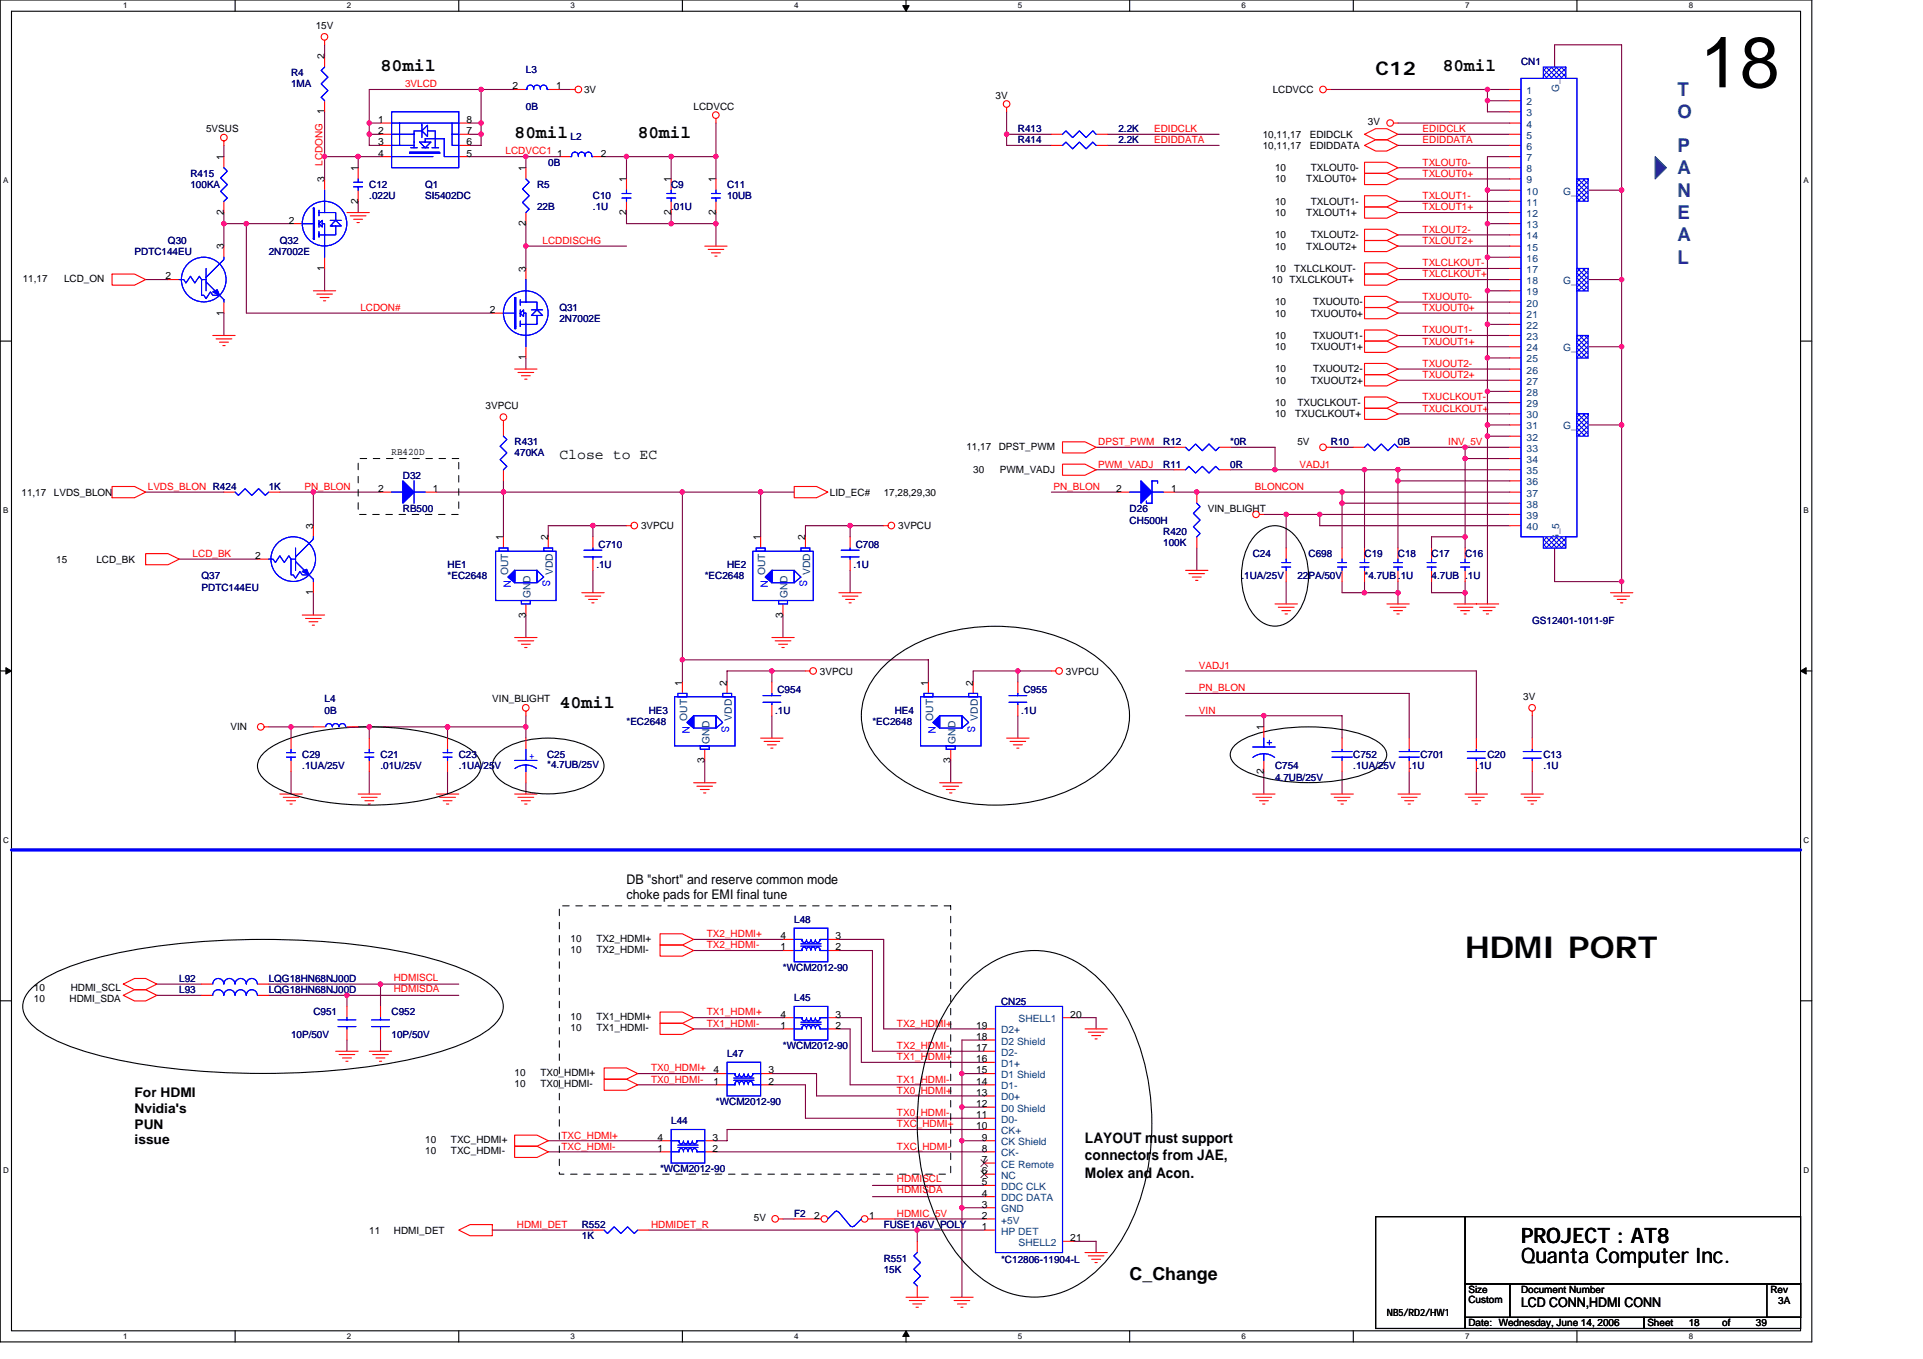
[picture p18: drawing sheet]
<svg xmlns="http://www.w3.org/2000/svg" width="297mm" height="210mm" viewBox="0 0 297 210" stroke-linecap="round" stroke-linejoin="round" font-family="sans-serif">
<defs><g id="words">
<text font-size="11" x="262.6" y="13.5">18</text>
<text font-size="4.7" x="226.3" y="148">HDMI PORT</text>
<g font-size="3.3">
<text x="234.9" y="195.1">Quanta Computer Inc.</text>
<text x="234.9" y="192">PROJECT : AT8</text>
</g>
<text font-size="2.9" x="212.5" y="11.6">C12</text>
<g font-size="2.9" fill="#004080">
<text x="259.1" y="14.8">T</text>
<text x="259.1" y="23.5">P</text>
<text x="259.1" y="18.3">O</text>
<text x="259.1" y="26.9">A</text>
<text x="259.1" y="33.8">E</text>
<text x="259.1" y="30.4">N</text>
<text x="259.1" y="37.3">A</text>
<text x="259.1" y="40.7">L</text>
</g>
<g font-size="2.8">
<text x="58.8" y="10.9">80mil</text>
<text x="222.9" y="10.9">80mil</text>
<text x="79.5" y="21.3">80mil</text>
<text x="98.5" y="21.3">80mil</text>
<text x="86.4" y="109.4">40mil</text>
<text x="174.5" y="197.7">C_Change</text>
</g>
<g font-size="2.2">
<text x="86.4" y="70.9">Close to EC</text>
<text x="167.6" y="176.6">LAYOUT must support</text>
<text x="167.6" y="179.2">connectors from JAE,</text>
<text x="167.6" y="181.9">Molex and Acon.</text>
</g>
<g font-size="2.1">
<text x="96.8" y="136.6">DB &quot;short&quot; and reserve common mode</text>
<text x="96.8" y="138.9">choke pads for EMI final tune</text>
<text x="20.8" y="169.5">For HDMI</text>
<text x="20.8" y="171.9">Nvidia's</text>
<text x="20.8" y="174.3">PUN</text>
<text x="20.8" y="176.8">issue</text>
<text x="234.9" y="201.9">LCD CONN,HDMI CONN</text>
</g>
<g font-size="1.5">
<text x="48.8" y="4.5">15V</text>
<text x="50.1" y="9.2" transform="rotate(-90 50.1 9.2)">2</text>
<text x="50.1" y="17.7" transform="rotate(-90 50.1 17.7)">1</text>
<text x="79.1" y="13.8">2</text>
<text x="85.9" y="13.8">1</text>
<text x="90.2" y="14.4">3V</text>
<text x="107.1" y="17">LCDVCC</text>
<text x="153.8" y="15.2">3V</text>
<text x="196.6" y="14.4">LCDVCC</text>
<text x="31.8" y="20.4">5VSUS</text>
<text x="58.4" y="22.4">3</text>
<text x="58.4" y="20.7">2</text>
<text x="58.4" y="19">1</text>
<text x="72.1" y="19">8</text>
<text x="72.1" y="20.7">7</text>
<text x="72.1" y="22.4">6</text>
<text x="195" y="23">10,11,17</text>
<text x="195" y="21.3">10,11,17</text>
<text x="202.3" y="23">EDIDDATA</text>
<text x="202.3" y="21.3">EDIDCLK</text>
<text x="211.3" y="19.4">3V</text>
<text x="34.6" y="24.7" transform="rotate(-90 34.6 24.7)">1</text>
<text x="50.1" y="28.2" transform="rotate(-90 50.1 28.2)">3</text>
<text x="55.3" y="26.4" transform="rotate(-90 55.3 26.4)">1</text>
<text x="58.4" y="24.2">4</text>
<text x="72.1" y="24.2">5</text>
<text x="81.2" y="26.4" transform="rotate(-90 81.2 26.4)">1</text>
<text x="86" y="24.2">1</text>
<text x="92.8" y="24.2">2</text>
<text x="96.7" y="28.2" transform="rotate(-90 96.7 28.2)">1</text>
<text x="103.6" y="28.2" transform="rotate(-90 103.6 28.2)">1</text>
<text x="110.6" y="28.2" transform="rotate(-90 110.6 28.2)">1</text>
<text x="197" y="28.2">10</text>
<text x="197" y="26.5">10</text>
<text x="201.8" y="28.2">TXLOUT0+</text>
<text x="202.5" y="26.5">TXLOUT0-</text>
<text x="34.6" y="33.2" transform="rotate(-90 34.6 33.2)">2</text>
<text x="44.6" y="34.5">2</text>
<text x="55.3" y="31.5" transform="rotate(-90 55.3 31.5)">2</text>
<text x="81.2" y="34.9" transform="rotate(-90 81.2 34.9)">2</text>
<text x="96.7" y="33.2" transform="rotate(-90 96.7 33.2)">2</text>
<text x="103.6" y="33.2" transform="rotate(-90 103.6 33.2)">2</text>
<text x="110.6" y="33.2" transform="rotate(-90 110.6 33.2)">2</text>
<text x="197" y="33.4">10</text>
<text x="197" y="31.6">10</text>
<text x="201.8" y="33.4">TXLOUT1+</text>
<text x="202.5" y="31.6">TXLOUT1-</text>
<text x="34.6" y="38.5" transform="rotate(-90 34.6 38.5)">3</text>
<text x="50.1" y="41.8" transform="rotate(-90 50.1 41.8)">1</text>
<text x="81.2" y="42" transform="rotate(-90 81.2 42)">3</text>
<text x="197" y="38.5">10</text>
<text x="197" y="36.8">10</text>
<text x="197" y="42">10</text>
<text x="199.9" y="42">TXLCLKOUT-</text>
<text x="201.8" y="38.5">TXLOUT2+</text>
<text x="202.5" y="36.8">TXLOUT2-</text>
<text x="3.5" y="43.5">11,17</text>
<text x="9.9" y="43.5">LCD_ON</text>
<text x="25.6" y="43.2">2</text>
<text x="196.4" y="43.7">10 TXLCLKOUT+</text>
<text x="197" y="47.2">10</text>
<text x="202.8" y="47.2">TXUOUT0-</text>
<text x="34.6" y="48.7" transform="rotate(-90 34.6 48.7)">1</text>
<text x="75.7" y="48.3">2</text>
<text x="197" y="48.9">10</text>
<text x="197" y="52.4">10</text>
<text x="202.5" y="48.9">TXUOUT0+</text>
<text x="202.8" y="52.4">TXUOUT1-</text>
<text x="81.2" y="55.6" transform="rotate(-90 81.2 55.6)">1</text>
<text x="197" y="54.1">10</text>
<text x="197" y="59.3">10</text>
<text x="197" y="57.5">10</text>
<text x="202.5" y="54.1">TXUOUT1+</text>
<text x="202.5" y="59.3">TXUOUT2+</text>
<text x="202.8" y="57.5">TXUOUT2-</text>
<text x="75" y="63.2">3VPCU</text>
<text x="197" y="64.5">10</text>
<text x="197" y="62.7">10</text>
<text x="200.1" y="64.5">TXUCLKOUT+</text>
<text x="200.4" y="62.7">TXUCLKOUT-</text>
<text x="60.5" y="70.3">RB420D</text>
<text x="149.3" y="69.4">11,17</text>
<text x="154.3" y="69.4">DPST_PWM</text>
<text x="200.4" y="68.8">5V</text>
<text x="3.3" y="76.5">11,17</text>
<text x="8.3" y="76.5">LVDS_BLON</text>
<text x="58.4" y="76">2</text>
<text x="66.9" y="76">1</text>
<text x="128.2" y="76.5">LID_EC#</text>
<text x="136.5" y="76.5">17,28,29,30</text>
<text x="150.3" y="73.1">30</text>
<text x="154.4" y="73.1">PWM_VADJ</text>
<text x="172.4" y="76">2</text>
<text x="180.9" y="76">1</text>
<text x="48.4" y="81.7" transform="rotate(-90 48.4 81.7)">3</text>
<text x="77.7" y="83.4" transform="rotate(-90 77.7 83.4)">1</text>
<text x="84.7" y="83.4" transform="rotate(-90 84.7 83.4)">2</text>
<text x="99" y="81.7">3VPCU</text>
<text x="117.5" y="83.4" transform="rotate(-90 117.5 83.4)">1</text>
<text x="124.4" y="83.4" transform="rotate(-90 124.4 83.4)">2</text>
<text x="138.7" y="81.7">3VPCU</text>
<text x="186.6" y="79.1">VIN_BLIGHT</text>
<text x="8.7" y="86.9">15</text>
<text x="14.9" y="86.9">LCD_BK</text>
<text x="39.4" y="86.3">2</text>
<text x="48.4" y="91.9" transform="rotate(-90 48.4 91.9)">1</text>
<text x="81.2" y="95.4" transform="rotate(-90 81.2 95.4)">3</text>
<text x="120.9" y="95.4" transform="rotate(-90 120.9 95.4)">3</text>
<text x="105.4" y="105.9" transform="rotate(-90 105.4 105.9)">1</text>
<text x="112.3" y="105.9" transform="rotate(-90 112.3 105.9)">2</text>
<text x="126.7" y="104.2">3VPCU</text>
<text x="143.4" y="105.9" transform="rotate(-90 143.4 105.9)">1</text>
<text x="150.3" y="105.9" transform="rotate(-90 150.3 105.9)">2</text>
<text x="164.7" y="104.2">3VPCU</text>
<text x="35.6" y="112.8">VIN</text>
<text x="76" y="108.5">VIN_BLIGHT</text>
<text x="195.2" y="112.8" transform="rotate(-90 195.2 112.8)">1</text>
<text x="235.3" y="108.1">3V</text>
<text x="108.8" y="117.8" transform="rotate(-90 108.8 117.8)">3</text>
<text x="146.8" y="117.8" transform="rotate(-90 146.8 117.8)">3</text>
<text x="195.2" y="119.5" transform="rotate(-90 195.2 119.5)">2</text>
<text x="88.1" y="145.5">10</text>
<text x="88.1" y="147.2">10</text>
<text x="92.1" y="145.5">TX2_HDMI+</text>
<text x="92.1" y="147.2">TX2_HDMI-</text>
<text x="120.6" y="146.8">1</text>
<text x="120.6" y="145.1">4</text>
<text x="129.1" y="145.1">3</text>
<text x="129.1" y="146.8">2</text>
<text x="5.2" y="153.1">10</text>
<text x="5.2" y="154.8">10</text>
<text x="10.7" y="154.8">HDMI_SDA</text>
<text x="10.9" y="153.1">HDMI_SCL</text>
<text x="88.1" y="157.5">10</text>
<text x="88.1" y="159.3">10</text>
<text x="92.1" y="157.5">TX1_HDMI+</text>
<text x="92.1" y="159.3">TX1_HDMI-</text>
<text x="120.6" y="158.9">1</text>
<text x="120.6" y="157.2">4</text>
<text x="129.1" y="157.2">3</text>
<text x="129.1" y="158.9">2</text>
<text x="150.8" y="158.9">19</text>
<text x="150.8" y="160.6">18</text>
<text x="165.3" y="157.2">20</text>
<text x="79.5" y="166.2">10</text>
<text x="79.5" y="167.9">10</text>
<text x="83.5" y="166.2">TX0_HDMI+</text>
<text x="83.5" y="167.9">TX0_HDMI-</text>
<text x="110.2" y="167.5">1</text>
<text x="110.2" y="165.8">4</text>
<text x="118.7" y="165.8">3</text>
<text x="118.7" y="167.5">2</text>
<text x="150.8" y="162.3">17</text>
<text x="150.8" y="165.8">15</text>
<text x="150.8" y="164.1">16</text>
<text x="150.8" y="167.5">14</text>
<text x="150.8" y="169.2">13</text>
<text x="150.8" y="172.7">11</text>
<text x="150.8" y="171">12</text>
<text x="65.7" y="176.6">10</text>
<text x="65.7" y="178.3">10</text>
<text x="69.7" y="176.6">TXC_HDMI+</text>
<text x="69.7" y="178.3">TXC_HDMI-</text>
<text x="101.6" y="177.9">1</text>
<text x="101.6" y="176.2">4</text>
<text x="110.1" y="176.2">3</text>
<text x="110.1" y="177.9">2</text>
<text x="150.8" y="174.4">10</text>
<text x="151.7" y="176.2">9</text>
<text x="151.7" y="179.6">7</text>
<text x="151.7" y="177.9">8</text>
<text x="151.7" y="183.1">5</text>
<text x="151.7" y="181.3">6</text>
<text x="151.7" y="184.8">4</text>
<text x="57" y="190.5">11</text>
<text x="60.9" y="190.5">HDMI_DET</text>
<text x="116.5" y="188.6">5V</text>
<text x="125.8" y="188.3">2</text>
<text x="134.3" y="188.3">1</text>
<text x="151.7" y="186.5">3</text>
<text x="151.7" y="190">1</text>
<text x="151.7" y="188.3">2</text>
<text x="165.3" y="191.7">21</text>
<text x="214.2" y="203.2">NB5/RD2/HW1</text>
<text x="226.8" y="199.7">Size</text>
<text x="226.8" y="201.3">Custom</text>
<text x="234.9" y="199.7">Document Number</text>
<text x="273.5" y="199.7">Rev</text>
<text x="274.7" y="201.4">3A</text>
<text x="226.8" y="204.9">Date: Wednesday, June 14, 2006</text>
<text x="254.5" y="204.9">Sheet</text>
<text x="260.9" y="204.9">18</text>
<text x="266" y="204.9">of</text>
<text x="271.2" y="204.9">39</text>
</g>
<g font-size="1.5" fill="#000080">
<text x="45" y="11.8">R4</text>
<text x="81.2" y="11.3">L3</text>
<text x="234.9" y="10">CN1</text>
<text x="45" y="13.5">1MA</text>
<text x="81.2" y="17">0B</text>
<text x="88.1" y="21.6">L2</text>
<text x="157.2" y="22.1">R414</text>
<text x="157.2" y="20.4">R413</text>
<text x="172.8" y="22.1">2.2K</text>
<text x="172.8" y="20.4">2.2K</text>
<text x="29.4" y="27.3">R415</text>
<text x="29.4" y="29">100KA</text>
<text x="57" y="29">C12</text>
<text x="65.7" y="29">Q1</text>
<text x="82.9" y="29">R5</text>
<text x="84.7" y="25.6">0B</text>
<text x="103.7" y="29">C9</text>
<text x="112.3" y="29">C11</text>
<text x="57" y="30.8">.022U</text>
<text x="65.7" y="30.8">SI5402DC</text>
<text x="82.9" y="32.5">22B</text>
<text x="91.6" y="30.8">C10</text>
<text x="91.6" y="32.5">.1U</text>
<text x="103.7" y="32.5">.01U</text>
<text x="112.3" y="30.8">10UB</text>
<text x="20.8" y="39.4">PDTC144EU</text>
<text x="25.9" y="37.7">Q30</text>
<text x="41.5" y="39.4">2N7002E</text>
<text x="43.2" y="37.7">Q32</text>
<text x="86.4" y="48">Q31</text>
<text x="86.4" y="49.8">2N7002E</text>
<text x="79.5" y="68.8">R431</text>
<text x="79.5" y="70.5">470KA</text>
<text x="179.7" y="68.8">R12</text>
<text x="190" y="68.8">*0R</text>
<text x="205.6" y="68.8">R10</text>
<text x="215.9" y="68.8">0B</text>
<text x="41.5" y="75.7">1K</text>
<text x="62.2" y="74">D32</text>
<text x="179.7" y="72.2">R11</text>
<text x="190" y="72.2">0R</text>
<text x="62.2" y="79.1">RB500</text>
<text x="174.5" y="79.1">D26</text>
<text x="174.5" y="80.9">CH500H</text>
<text x="179.7" y="82.6">R420</text>
<text x="31.1" y="89.5">Q37</text>
<text x="69.1" y="87.8">HE1</text>
<text x="69.1" y="89.5">*EC2648</text>
<text x="92.1" y="87.8">.1U</text>
<text x="92.5" y="84.7">C710</text>
<text x="108.9" y="89.5">*EC2648</text>
<text x="112.3" y="87.8">HE2</text>
<text x="131.8" y="87.8">.1U</text>
<text x="132.2" y="84.7">C708</text>
<text x="179.7" y="84.3">100K</text>
<text x="191.8" y="89.5">.1UA/25V</text>
<text x="193.5" y="86">C24</text>
<text x="200.4" y="89.5">22PA/50V</text>
<text x="202.1" y="86">C698</text>
<text x="210.8" y="86">C19</text>
<text x="210.8" y="89.5">*4.7UB .1U</text>
<text x="215.9" y="86">C18</text>
<text x="221.1" y="86">C17</text>
<text x="221.1" y="89.5">4.7UB .1U</text>
<text x="226.3" y="86">C16</text>
<text x="31.1" y="91.2">PDTC144EU</text>
<text x="236.7" y="96.4">GS12401-1011-9F</text>
<text x="120.1" y="107.1">C954</text>
<text x="158.1" y="107.1">C955</text>
<text x="50.1" y="108.5">L4</text>
<text x="50.1" y="110.2">0B</text>
<text x="96.8" y="112">*EC2648</text>
<text x="100.2" y="110.2">HE3</text>
<text x="119.7" y="110.2">.1U</text>
<text x="134.8" y="112">*EC2648</text>
<text x="138.2" y="110.2">HE4</text>
<text x="157.7" y="110.2">.1U</text>
<text x="46.7" y="117.1">C29</text>
<text x="46.7" y="118.9">.1UA/25V</text>
<text x="58.8" y="117.1">C21</text>
<text x="58.8" y="118.9">.01U/25V</text>
<text x="70.9" y="117.1">C23</text>
<text x="70.9" y="118.9">.1UA/25V</text>
<text x="84.5" y="117.1">C25</text>
<text x="84.5" y="118.7">*4.7UB/25V</text>
<text x="197" y="118.9">C754</text>
<text x="209" y="117.1">C752</text>
<text x="209" y="118.9">.1UA/25V</text>
<text x="217.7" y="118.9">.1U</text>
<text x="219.4" y="117.1">C701</text>
<text x="228" y="118.9">.1U</text>
<text x="229.8" y="117.1">C20</text>
<text x="238.4" y="117.1">C13</text>
<text x="238.4" y="118.9">.1U</text>
<text x="197" y="120.6">4.7UB/25V</text>
<text x="122.7" y="142.5">L48</text>
<text x="120.9" y="149.9">*WCM2012-90</text>
<text x="27.7" y="151.7">L92</text>
<text x="27.7" y="153.4">L93</text>
<text x="41.5" y="151.7">LQG18HN68NJ00D</text>
<text x="41.5" y="153.4">LQG18HN68NJ00D</text>
<text x="122.7" y="154.6">L45</text>
<text x="154.6" y="155.3">CN25</text>
<text x="45" y="160.3">10P/50V</text>
<text x="48.4" y="156.8">C951</text>
<text x="60.5" y="156.8">C952</text>
<text x="60.5" y="160.3">10P/50V</text>
<text x="112.3" y="163.2">L47</text>
<text x="120.9" y="162">*WCM2012-90</text>
<text x="103.7" y="173.6">L44</text>
<text x="110.6" y="170.7">*WCM2012-90</text>
<text x="102" y="181">*WCM2012-90</text>
<text x="89.9" y="189.7">R552</text>
<text x="89.9" y="191.4">1K</text>
<text x="122.7" y="187.9">F2</text>
<text x="136.5" y="189.7">FUSE1A6V_POLY</text>
<text x="136.5" y="194.9">R551</text>
<text x="136.5" y="196.6">15K</text>
<text x="154.6" y="195">*C12806-11904-L</text>
</g>
<g font-size="1.5" fill="#f00">
<text x="62.6" y="13.5">3VLCD</text>
<text x="78.1" y="23.9">LCDVCC1</text>
<text x="178.3" y="20.4">EDIDCLK</text>
<text x="178.3" y="22.1">EDIDDATA</text>
<text x="219.7" y="22.1">EDIDDATA</text>
<text x="219.7" y="20.4">EDIDCLK</text>
<text x="49.8" y="25.6" transform="rotate(-90 49.8 25.6)">LCDONG</text>
<text x="219.7" y="27.3">TXLOUT0+</text>
<text x="219.7" y="25.6">TXLOUT0-</text>
<text x="219.7" y="32.5">TXLOUT1+</text>
<text x="219.7" y="35.9">TXLOUT2-</text>
<text x="219.7" y="30.8">TXLOUT1-</text>
<text x="83.8" y="37.7">LCDDISCHG</text>
<text x="219.7" y="41.1">TXLCLKOUT-</text>
<text x="219.7" y="37.7">TXLOUT2+</text>
<text x="219.7" y="46.3">TXUOUT0-</text>
<text x="219.7" y="42.8">TXLCLKOUT+</text>
<text x="55.7" y="48">LCDON#</text>
<text x="219.7" y="48">TXUOUT0+</text>
<text x="219.7" y="51.5">TXUOUT1-</text>
<text x="219.7" y="53.2">TXUOUT1+</text>
<text x="219.7" y="58.4">TXUOUT2+</text>
<text x="219.7" y="56.7">TXUOUT2-</text>
<text x="219.7" y="63.6">TXUCLKOUT+</text>
<text x="219.7" y="61.8">TXUCLKOUT-</text>
<text x="169.6" y="68.7">DPST_PWM</text>
<text x="223.7" y="68.7">INV_5V</text>
<text x="22.8" y="75.7">LVDS_BLON R424</text>
<text x="47" y="75.7">PN_BLON</text>
<text x="162.7" y="75.7">PN_BLON</text>
<text x="169.6" y="72.2">PWM_VADJ</text>
<text x="193.8" y="75.7">BLONCON</text>
<text x="200.7" y="72.2">VADJ1</text>
<text x="29.8" y="86">LCD_BK</text>
<text x="185.2" y="103.3">VADJ1</text>
<text x="185.2" y="106.8">PN_BLON</text>
<text x="185.2" y="110.2">VIN</text>
<text x="109.2" y="146.5">TX2_HDMI-</text>
<text x="109.2" y="144.8">TX2_HDMI+</text>
<text x="60.8" y="151.5">HDMISCL</text>
<text x="60.8" y="153.2">HDMISDA</text>
<text x="109.2" y="158.6">TX1_HDMI-</text>
<text x="109.2" y="156.8">TX1_HDMI+</text>
<text x="138.6" y="158.6">TX2_HDMI+</text>
<text x="100.6" y="167.2">TX0_HDMI-</text>
<text x="100.6" y="165.5">TX0_HDMI+</text>
<text x="138.6" y="167.2">TX1_HDMI-</text>
<text x="138.6" y="162">TX2_HDMI-</text>
<text x="138.6" y="163.7">TX1_HDMI+</text>
<text x="138.6" y="168.9">TX0_HDMI+</text>
<text x="138.6" y="172.4">TX0_HDMI-</text>
<text x="86.7" y="175.9">TXC_HDMI+</text>
<text x="86.7" y="177.6">TXC_HDMI-</text>
<text x="138.6" y="174.1">TXC_HDMI+</text>
<text x="138.6" y="177.6">TXC_HDMI-</text>
<text x="138.6" y="184.3">HDMISDA</text>
<text x="138.6" y="182.6">HDMISCL</text>
<text x="79.8" y="189.7">HDMI_DET</text>
<text x="100.6" y="189.7">HDMIDET_R</text>
<text x="138.6" y="187.9">HDMIC_5V</text>
</g>
<g font-size="1.5" fill="#004080">
<text x="235.8" y="14.5">1</text>
<text x="235.8" y="18">3</text>
<text x="235.8" y="16.3">2</text>
<text x="240.9" y="14.2" transform="rotate(-90 240.9 14.2)">G_0</text>
<text x="235.8" y="21.4">5</text>
<text x="235.8" y="19.7">4</text>
<text x="235.8" y="23.2">6</text>
<text x="235.8" y="24.9">7</text>
<text x="235.8" y="28.3">9</text>
<text x="235.8" y="26.6">8</text>
<text x="235.8" y="31.8">11</text>
<text x="235.8" y="35.2">13</text>
<text x="235.8" y="30.1">10</text>
<text x="235.8" y="33.5">12</text>
<text x="241.4" y="30.1">G_1</text>
<text x="235.8" y="38.7">15</text>
<text x="235.8" y="37">14</text>
<text x="235.8" y="40.4">16</text>
<text x="235.8" y="42.2">17</text>
<text x="235.8" y="45.6">19</text>
<text x="235.8" y="43.9">18</text>
<text x="235.8" y="47.3">20</text>
<text x="241.4" y="43.9">G_2</text>
<text x="235.8" y="49.1">21</text>
<text x="235.8" y="52.5">23</text>
<text x="235.8" y="50.8">22</text>
<text x="235.8" y="56">25</text>
<text x="235.8" y="59.4">27</text>
<text x="235.8" y="54.3">24</text>
<text x="235.8" y="57.7">26</text>
<text x="241.4" y="54.3">G_3</text>
<text x="235.8" y="62.9">29</text>
<text x="235.8" y="61.2">28</text>
<text x="235.8" y="64.6">30</text>
<text x="235.8" y="66.3">31</text>
<text x="235.8" y="68.1">32</text>
<text x="235.8" y="69.8">33</text>
<text x="235.8" y="71.5">34</text>
<text x="241.4" y="66.3">G_4</text>
<text x="235.8" y="73.3">35</text>
<text x="235.8" y="75">36</text>
<text x="235.8" y="76.7">37</text>
<text x="235.8" y="78.4">38</text>
<text x="235.8" y="80.2">39</text>
<text x="235.8" y="81.9">40</text>
<text x="240.9" y="83.8" transform="rotate(-90 240.9 83.8)">G_5</text>
<text x="78.5" y="88.9" transform="rotate(-90 78.5 88.9)">OUT</text>
<text x="85.4" y="88.9" transform="rotate(-90 85.4 88.9)">VDD</text>
<text x="118.2" y="88.9" transform="rotate(-90 118.2 88.9)">OUT</text>
<text x="125.1" y="88.9" transform="rotate(-90 125.1 88.9)">VDD</text>
<text x="82" y="92.4" transform="rotate(-90 82 92.4)">GND</text>
<text x="121.7" y="92.4" transform="rotate(-90 121.7 92.4)">GND</text>
<text x="106.1" y="111.3" transform="rotate(-90 106.1 111.3)">OUT</text>
<text x="113" y="111.3" transform="rotate(-90 113 111.3)">VDD</text>
<text x="144.1" y="111.3" transform="rotate(-90 144.1 111.3)">OUT</text>
<text x="151" y="111.3" transform="rotate(-90 151 111.3)">VDD</text>
<text x="109.6" y="114.9" transform="rotate(-90 109.6 114.9)">GND</text>
<text x="147.6" y="114.9" transform="rotate(-90 147.6 114.9)">GND</text>
<text x="154.6" y="159.6">D2+</text>
<text x="154.6" y="161.3">D2 Shield</text>
<text x="157.3" y="157.9">SHELL1</text>
<text x="154.6" y="163.1">D2-</text>
<text x="154.6" y="166.5">D1 Shield</text>
<text x="154.6" y="164.8">D1+</text>
<text x="154.6" y="170">D0+</text>
<text x="154.6" y="173.4">D0-</text>
<text x="154.6" y="168.3">D1-</text>
<text x="154.6" y="171.7">D0 Shield</text>
<text x="154.6" y="176.9">CK Shield</text>
<text x="154.6" y="175.2">CK+</text>
<text x="154.6" y="178.6">CK-</text>
<text x="154.6" y="180.3">CE Remote</text>
<text x="154.6" y="183.8">DDC CLK</text>
<text x="154.6" y="182.1">NC</text>
<text x="154.6" y="185.5">DDC DATA</text>
<text x="154.6" y="187.2">GND</text>
<text x="154.6" y="190.7">HP DET</text>
<text x="154.6" y="189">+5V</text>
<text x="157.3" y="192.4">SHELL2</text>
</g>
<g font-size="1.5" fill="#00f">
<text x="77.8" y="89.6" transform="rotate(90 77.8 89.6)">N</text>
<text x="83.8" y="89.6" transform="rotate(90 83.8 89.6)">S</text>
<text x="117.5" y="89.6" transform="rotate(90 117.5 89.6)">N</text>
<text x="123.6" y="89.6" transform="rotate(90 123.6 89.6)">S</text>
<text x="105.4" y="112.1" transform="rotate(90 105.4 112.1)">N</text>
<text x="111.5" y="112.1" transform="rotate(90 111.5 112.1)">S</text>
<text x="143.4" y="112.1" transform="rotate(90 143.4 112.1)">N</text>
<text x="149.5" y="112.1" transform="rotate(90 149.5 112.1)">S</text>
<text x="81.7" y="117.3">+</text>
</g>
<g font-size="1.2">
<text x="19" y="1.3">1</text>
<text x="53.6" y="1.3">2</text>
<text x="88.1" y="1.3">3</text>
<text x="122.7" y="1.3">4</text>
<text x="157.2" y="1.3">5</text>
<text x="191.8" y="1.3">6</text>
<text x="226.3" y="1.3">7</text>
<text x="260.9" y="1.3">8</text>
<text x=".5" y="28.3">A</text>
<text x="278.6" y="28.3">A</text>
<text x=".5" y="79.2">B</text>
<text x="278.6" y="79.2">B</text>
<text x=".5" y="130.2">C</text>
<text x="278.6" y="130.2">C</text>
<text x=".5" y="181.1">D</text>
<text x="278.6" y="181.1">D</text>
<text x="19" y="206.8">1</text>
<text x="53.6" y="206.8">2</text>
<text x="88.1" y="206.8">3</text>
<text x="122.7" y="206.8">4</text>
<text x="157.2" y="206.8">5</text>
<text x="191.8" y="206.8">6</text>
<text x="226.3" y="206.8">7</text>
<text x="260.9" y="206.8">8</text>
</g>
</g></defs>
<path d="M0 0h279.9v207.3h-279.9zM1.8 1.7h276.3v203.8h-276.3z" fill="none" stroke="#000" stroke-width=".17"/>
<g fill="#fff">
<path d="M19 .2h.7v1.4h-.7z"/>
<path d="M19 205.7h.7v1.4h-.7z"/>
</g>
<path d="M36.3 0v1.7M36.3 205.5v1.8" fill="none" stroke="#000" stroke-width=".17"/>
<g fill="#fff">
<path d="M53.6 .2h.6v1.4h-.6z"/>
<path d="M53.6 205.7h.6v1.4h-.6z"/>
</g>
<path d="M70.9 0v1.7M70.9 205.5v1.8" fill="none" stroke="#000" stroke-width=".17"/>
<g fill="#fff">
<path d="M88.1 .2h.7v1.4h-.7z"/>
<path d="M88.1 205.7h.7v1.4h-.7z"/>
</g>
<path d="M105.4 0v1.7M105.4 205.5v1.8" fill="none" stroke="#000" stroke-width=".17"/>
<g fill="#fff">
<path d="M122.7 .2h.6v1.4h-.6z"/>
<path d="M122.7 205.7h.6v1.4h-.6z"/>
</g>
<path d="M140 0v1.7M140 205.5v1.8" fill="none" stroke="#000" stroke-width=".17"/>
<path d="M139.4 .9h1l-.4 .8zM140 205.5l.4 .9h-1z" fill="#000" stroke="#000" stroke-width=".15"/>
<g fill="#fff">
<path d="M157.2 .2h.7v1.4h-.7z"/>
<path d="M157.2 205.7h.7v1.4h-.7z"/>
</g>
<path d="M174.5 0v1.7M174.5 205.5v1.8" fill="none" stroke="#000" stroke-width=".17"/>
<g fill="#fff">
<path d="M191.8 .2h.6v1.4h-.6z"/>
<path d="M191.8 205.7h.6v1.4h-.6z"/>
</g>
<path d="M209 0v1.7M209 205.5v1.8" fill="none" stroke="#000" stroke-width=".17"/>
<g fill="#fff">
<path d="M226.3 .2h.7v1.4h-.7z"/>
<path d="M226.3 205.7h.7v1.4h-.7z"/>
</g>
<path d="M243.6 0v1.7M243.6 205.5v1.8" fill="none" stroke="#000" stroke-width=".17"/>
<g fill="#fff">
<path d="M260.9 .2h.6v1.4h-.6z"/>
<path d="M260.9 205.7h.6v1.4h-.6z"/>
<path d="M.5 27.2h.8v1.4h-.8z"/>
<path d="M278.6 27.2h.8v1.4h-.8z"/>
<path d="M.5 78.1h.8v1.4h-.8z"/>
<path d="M278.6 78.1h.8v1.4h-.8z"/>
</g>
<path d="M0 52.7h1.8M278.1 52.7h1.8" fill="none" stroke="#000" stroke-width=".17"/>
<g fill="#fff">
<path d="M.5 129.1h.8v1.4h-.8z"/>
<path d="M278.6 129.1h.8v1.4h-.8z"/>
</g>
<path d="M0 103.6h1.8M278.1 103.6h1.8" fill="none" stroke="#000" stroke-width=".17"/>
<path d="M.9 103.1l.9 .5-.9 .5zM278.1 103.6l.9-.5v1z" fill="#000" stroke="#000" stroke-width=".15"/>
<g fill="#fff">
<path d="M.5 180h.8v1.4h-.8z"/>
<path d="M278.6 180h.8v1.4h-.8z"/>
</g>
<g fill="none" stroke="#000" stroke-width=".17">
<path d="M194.1 82.4a3.9 3.9 0 0 1 6.2 .7 10.5 10.5 0 0 1 0 11.7 4 4 0 0 1-6.8 0 10.5 10.5 0 0 1 0-11.7zM40.8 116.3a15.1 15.1 0 0 1 7-3.1 44 44 0 0 1 21.4 .8 9.8 9.8 0 0 1 4.6 2.9 2.48 2.48 0 0 1-.5 3.4 15.2 15.2 0 0 1-7 3.1 43.7 43.7 0 0 1-21.5-.8 9.8 9.8 0 0 1-4.6-2.9 2.48 2.48 0 0 1 .6-3.4zM76.8 116.5a11.2 11.2 0 0 1 7.9-2.5 11.3 11.3 0 0 1 7.8 2.5 2.45 2.45 0 0 1 0 3.6 11.2 11.2 0 0 1-7.8 2.5 11.2 11.2 0 0 1-7.9-2.5 2.45 2.45 0 0 1 0-3.6zM136.2 103.2a22.4 22.4 0 0 1 13.6-6.2 28.3 28.3 0 0 1 17.9 3.3 13 13 0 0 1 6.7 8.9 10.8 10.8 0 0 1-4.2 9.7 25.3 25.3 0 0 1-16.4 5.5 25.3 25.3 0 0 1-16.5-5.5 10.6 10.6 0 0 1-3.9-11 11.6 11.6 0 0 1 2.8-4.7zM191 114.9a13.8 13.8 0 0 1 6.4-2.3 28.1 28.1 0 0 1 14.3 1.3 4.4 4.4 0 0 1 2.4 2.1 1.97 1.97 0 0 1-.8 2.2 13.8 13.8 0 0 1-6.5 2.3 27.9 27.9 0 0 1-14.3-1.3 4.4 4.4 0 0 1-2.4-2.1 1.97 1.97 0 0 1 .9-2.2zM0 154.6h1.8M4.6 153a18.3 18.3 0 0 1 7.8-4.3 92.5 92.5 0 0 1 25.2-3.6 107.7 107.7 0 0 1 29.3 3 25 25 0 0 1 8.9 4.1 4.1 4.1 0 0 1 1.8 4.1 6.3 6.3 0 0 1-2.8 3.2 33 33 0 0 1-10 3.8 119.5 119.5 0 0 1-41.2 1.3 51.1 51.1 0 0 1-15.9-4.4 9.2 9.2 0 0 1-3.7-3.1 3.3 3.3 0 0 1 .6-4.1zM149.8 151.2a13.7 13.7 0 0 1 13.1-4 17.7 17.7 0 0 1 10.2 8.2 36.5 36.5 0 0 1 3.8 27 27.9 27.9 0 0 1-7.1 13.5 13.7 13.7 0 0 1-13.1 4.1 17.7 17.7 0 0 1-10.2-8.3 36.6 36.6 0 0 1-3.8-27 27.8 27.8 0 0 1 7.1-13.5zM278.1 154.6h1.8M212.5 187.9h13.8v17.3h-13.8zM226.3 198.3h6.9v5.2h-6.9zM226.3 187.9h51.8v10.4h-51.8z"/>
<path d="M233.2 198.3h44.9v5.2h-44.9zM272.9 198.3h5.2v5.2h-5.2zM226.3 203.5h27.7v1.7h-27.7zM254 203.5h24.1v1.7h-24.1z"/>
</g>
<g fill="none" stroke="#800040" stroke-width=".17">
<path d="M50.1 6.9v1.7M50.1 17.3v10.3M57 19h1.8M72.6 19h1.7M74.3 13.8v8.7h-1.7M79.5 13.8h-22.5v8.7h1.8M86.4 13.8h1.7M110.6 19v8.6M155.5 17.3v5.2h6.9M205.6 13.8h27.6M215.9 19h17.3M229.8 15.6h3.4"/>
<path d="M229.8 13.8v3.5h3.4M240.1 10.4v-3.5h10.4v84.6M34.6 34.5h10.4M34.6 22.5v1.7M34.6 32.8v5.2M38.1 34.5v13.9h37.9M50.1 24.2h8.7M55.3 24.2v1.7M55.3 31.1v1.7M57 20.7h1.8M72.6 20.7h1.7M72.6 24.2h13.8"/>
<path d="M81.2 34.5v3.5h15.6M81.2 24.2v1.7M81.2 38v3.5M93.3 24.2h17.3M96.8 32.8v1.7h13.8M96.8 24.2v3.4M103.7 24.2v3.4M103.7 32.8v1.7M110.6 32.8v5.2M155.5 20.7h6.9M171 22.5h17.3M171 20.7h17.3"/>
<path d="M215.9 22.5h17.3M215.9 32.8h17.3M215.9 36.3h17.3M215.9 20.7h17.3M215.9 27.6h17.3M215.9 25.9h17.3M215.9 38h17.3M215.9 31.1h17.3M229.8 29.4h3.4M229.8 34.5h3.4M229.8 39.7h3.4M233.2 24.2h-3.4v69.1"/>
<path d="M245.3 29.4h5.2M22.5 43.2h3.4M34.6 48.4v3.4M50.1 41.5v3.4M81.2 55.3v1.7M215.9 48.4h17.3M215.9 51.8h17.3M215.9 46.7h17.3M215.9 41.5h17.3M215.9 43.2h17.3M215.9 58.7h17.3M215.9 53.6h17.3"/>
<path d="M215.9 57h17.3M229.8 44.9h3.4M229.8 55.3h3.4M229.8 50.1h3.4M245.3 43.2h5.2M245.3 53.6h5.2M22.5 76h12.1M43.2 76h15.6M48.4 76v5.2M67.4 76h55.3M77.8 74.3v8.6M105.4 76v29.4"/>
<path d="M117.5 76v6.9M162.4 76h10.4M169.3 69.1h12.1M169.3 72.6h12.1M181.4 76h51.8M190 69.1h7v3.5M190 72.6h20.8M195.2 79.5h38M198.7 79.5v5.1M203.9 79.5v1.7h29.3M205.6 69.1h3.4M207.3 76v8.6"/>
<path d="M207.3 77.7h25.9M210.8 72.6h5.1v1.7M210.8 72.6v12M215.9 74.3v10.3M215.9 72.6h17.3M215.9 63.9h17.3M215.9 62.2h17.3M215.9 74.3h17.3M217.7 69.1h15.5M226.3 70.8h6.9M226.3 69.1v15.5M229.8 67.4h3.4"/>
<path d="M229.8 60.5h3.4M229.8 65.6h3.4M245.3 65.6h5.2M27.7 86.4h12.1M48.4 91.5v3.5M81.2 95v3.5M91.6 81.2v1.7M91.6 88.1v3.4M96.8 81.2h-12.1v1.7M120.9 95v3.5M131.3 81.2v1.7M131.3 88.1v3.4"/>
<path d="M136.5 81.2h-12.1v1.7M184.9 84.6v3.5M198.7 89.8v3.5M207.3 89.8v1.7h8.6M210.8 89.8v1.7M215.9 89.8v3.5M221.1 89.8v1.7h5.2M226.3 82.9h-5.2v1.7M226.3 89.8v3.5M240.1 84.6v5.2h10.4M41.5 112.3h6.9M45 112.3v1.7"/>
<path d="M45 119.2v3.4M55.3 112.3h25.9M57 112.3v1.7M57 119.2v3.4M69.1 112.3v1.7M69.1 119.2v3.4M81.2 110.6v3.4M105.4 101.9h38v3.5M108.9 117.5v3.4M119.2 103.6v1.8M119.2 110.6v3.4M124.4 103.6h-12.1v1.8"/>
<path d="M146.9 117.5v3.4M157.2 103.6v1.8M157.2 110.6v3.4M162.4 103.6h-12.1v1.8M183.1 103.6h44.9v10.4M183.1 110.6h24.2v3.4M183.1 107.1h34.6v6.9M195.2 110.6v1.7M195.2 119.2v3.4M207.3 119.2v3.4M217.7 119.2v3.4M228 119.2v3.4"/>
<path d="M236.7 110.6v3.4M236.7 119.2v3.4M81.2 120.9v1.7M24.2 152h6.9M24.2 153.7h6.9M41.5 152h29.4M41.5 153.7h29.4M53.6 153.7v1.7M58.8 152v3.4M107.1 146.8h13.8M107.1 158.9h13.8M107.1 145.1h13.8"/>
<path d="M107.1 157.2h13.8M129.6 158.9h1.7v8.7h20.7M129.6 146.8h5.2v15.6h17.2M129.6 145.1h6.9v13.8h15.5M129.6 157.2h3.5v6.9h18.9M165.9 157.2h3.4v1.7M53.6 160.6v1.8M58.8 160.6v1.8M84.7 176.2h17.3M84.7 177.9h17.3M98.5 167.6h12.1M98.5 165.8h12.1"/>
<path d="M110.6 177.9h41.4M119.2 167.6h5.2v5.1h27.6M119.2 165.8h6.9v3.5h25.9M148.6 165.8h3.4M148.6 176.2h3.4M148.6 171h3.4M152 174.5h-39.7v1.7h-1.7M152 160.6h-3.4v39.8M76 190h15.6M100.2 190h51.8M120.9 188.3h1.8M134.8 184.8h17.2"/>
<path d="M134.8 183.1h17.2M138.2 188.3h13.8M141.7 190v1.7M148.6 186.5h3.4M165.9 191.7h3.4v1.8"/>
</g>
<g fill="#f0f" stroke="#f0f" stroke-width=".17">
<circle cx="48.4" cy="76" r=".34"/>
<circle cx="195.2" cy="110.5" r=".34"/>
<circle cx="226.3" cy="69.1" r=".34"/>
<circle cx="229.8" cy="15.5" r=".34"/>
<circle cx="184.8" cy="76" r=".34"/>
<circle cx="207.3" cy="76" r=".34"/>
<circle cx="203.9" cy="79.4" r=".33"/>
<circle cx="226.3" cy="82.9" r=".34"/>
<circle cx="226.3" cy="70.8" r=".33"/>
<circle cx="229.8" cy="13.8" r=".34"/>
<circle cx="207.3" cy="77.7" r=".34"/>
<circle cx="215.9" cy="72.5" r=".34"/>
<circle cx="215.9" cy="74.3" r=".34"/>
<circle cx="196.9" cy="72.5" r=".34"/>
<circle cx="210.8" cy="72.5" r=".34"/>
<circle cx="198.7" cy="79.4" r=".33"/>
<circle cx="155.5" cy="20.7" r=".34"/>
<circle cx="226.3" cy="91.5" r=".34"/>
<circle cx="229.8" cy="60.4" r=".34"/>
<circle cx="131.3" cy="81.2" r=".34"/>
<circle cx="250.5" cy="89.8" r=".34"/>
<circle cx="44.9" cy="112.3" r=".34"/>
<circle cx="57" cy="112.3" r=".34"/>
<circle cx="69.1" cy="112.3" r=".34"/>
<circle cx="81.2" cy="112.3" r=".34"/>
<circle cx="91.6" cy="81.2" r=".34"/>
<circle cx="38" cy="34.5" r=".34"/>
<circle cx="74.3" cy="13.8" r=".34"/>
<circle cx="74.3" cy="20.7" r=".34"/>
<circle cx="57" cy="20.7" r=".34"/>
<circle cx="81.2" cy="24.2" r=".34"/>
<circle cx="55.3" cy="24.2" r=".34"/>
<circle cx="110.6" cy="24.2" r=".34"/>
<circle cx="103.7" cy="24.2" r=".34"/>
<circle cx="74.3" cy="19" r=".33"/>
<circle cx="34.6" cy="34.5" r=".34"/>
<circle cx="96.8" cy="24.2" r=".34"/>
<circle cx="50.1" cy="24.2" r=".34"/>
<circle cx="57" cy="19" r=".33"/>
<circle cx="81.2" cy="38" r=".34"/>
<circle cx="148.6" cy="165.8" r=".33"/>
<circle cx="250.5" cy="43.2" r=".34"/>
<circle cx="229.8" cy="65.6" r=".34"/>
<circle cx="215.9" cy="91.5" r=".34"/>
<circle cx="229.8" cy="55.3" r=".34"/>
<circle cx="141.7" cy="190" r=".34"/>
<circle cx="148.6" cy="171" r=".34"/>
<circle cx="229.8" cy="50.1" r=".34"/>
<circle cx="229.8" cy="67.3" r=".34"/>
<circle cx="148.6" cy="176.2" r=".34"/>
<circle cx="229.8" cy="39.7" r=".34"/>
<circle cx="250.5" cy="65.6" r=".34"/>
<circle cx="229.8" cy="44.9" r=".33"/>
<circle cx="250.5" cy="29.4" r=".34"/>
<circle cx="148.6" cy="186.5" r=".34"/>
<circle cx="110.6" cy="34.5" r=".34"/>
<circle cx="103.7" cy="34.5" r=".34"/>
<circle cx="229.8" cy="29.4" r=".34"/>
<circle cx="229.8" cy="34.5" r=".34"/>
<circle cx="250.5" cy="53.5" r=".33"/>
<circle cx="210.8" cy="91.5" r=".34"/>
<circle cx="58.8" cy="152" r=".34"/>
<circle cx="53.6" cy="153.7" r=".34"/>
<circle cx="119.2" cy="103.6" r=".34"/>
<circle cx="105.4" cy="76" r=".34"/>
<circle cx="117.5" cy="76" r=".34"/>
<circle cx="77.8" cy="76" r=".34"/>
<circle cx="157.2" cy="103.6" r=".34"/>
<circle cx="105.4" cy="101.9" r=".34"/>
</g>
<g fill="none" stroke="#f00" stroke-width=".17">
<path d="M50.1 6.2v.7M88.1 13.8h.7M110.6 18.3v.7M155.5 16.6v.7M204.9 13.8h.7M215.3 19h.6M34.6 21.8v.7M53.6 32.8h3.4M54.1 33.3h2.4M54.6 33.9h1.4M55.1 34.4h.4M108.9 38h3.4"/>
<path d="M109.4 38.5h2.4M109.9 39.1h1.4M110.4 39.6h.4M210.8 22.5l1.7-.9h1.7l1.7 .9-1.7 .8h-1.7zM210.8 35.4h3.4l1.7 .9-1.7 .8h-3.4zM210.8 32h3.4l1.7 .8-1.7 .9h-3.4zM210.8 37.1h3.4l1.7 .9-1.7 .9h-3.4zM210.8 26.8h3.4l1.7 .8-1.7 .9h-3.4zM210.8 25.1h3.4l1.7 .8-1.7 .9h-3.4zM210.8 30.2h3.4l1.7 .9-1.7 .9h-3.4zM210.8 20.7l1.7-.8h1.7l1.7 .8-1.7 .9h-1.7zM17.3 42.3h3.5l1.7 .9-1.7 .8h-3.5z"/>
<path d="M32.9 51.8h3.4M33.4 52.3h2.4M33.9 52.9h1.4M34.4 53.4h.4M48.4 44.9h3.5M48.9 45.4h2.4M49.4 46h1.4M50 46.5h.3M79.5 57h3.4M80 57.5h2.4M80.5 58h1.4M81 58.6h.4"/>
<path d="M210.8 40.6h3.4l1.7 .9-1.7 .8h-3.4zM210.8 51h3.4l1.7 .8-1.7 .9h-3.4zM210.8 52.7h3.4l1.7 .9-1.7 .8h-3.4zM210.8 42.3h3.4l1.7 .9-1.7 .8h-3.4zM210.8 47.5h3.4l1.7 .9-1.7 .8h-3.4zM210.8 45.8h3.4l1.7 .9-1.7 .8h-3.4zM210.8 57.9h3.4l1.7 .8-1.7 .9h-3.4zM210.8 56.1h3.4l1.7 .9-1.7 .9h-3.4zM17.3 75.1h3.5l1.7 .9-1.7 .9h-3.5zM77.8 65v.6M122.7 75.1h3.4l1.8 .9-1.8 .9h-3.4zM164.1 71.7h3.5l1.7 .9-1.7 .8h-3.5z"/>
<path d="M164.1 68.2h3.5l1.7 .9-1.7 .9h-3.5zM194.5 79.5h.7M204.9 69.1h.7M210.8 63.1h3.4l1.7 .8-1.7 .9h-3.4zM210.8 61.3h3.4l1.7 .9-1.7 .9h-3.4zM22.5 85.5h3.4l1.8 .9-1.8 .8h-3.4zM46.7 95h3.4M47.2 95.5h2.4M47.7 96h1.4M48.2 96.6h.4M79.5 98.5h3.4M80 99h2.4"/>
<path d="M80.5 99.5h1.4M89.9 91.5h3.4M90.4 92.1h2.4M90.9 92.6h1.4M91.4 93.1h.4M96.8 81.2h.7M119.2 98.5h3.5M119.7 99h2.5M120.3 99.5h1.3M129.6 91.5h3.5M130.1 92.1h2.4M130.6 92.6h1.4"/>
<path d="M131.1 93.1h.4M136.5 81.2h.7M183.1 88.1h3.5M183.6 88.6h2.5M184.2 89.1h1.3M184.7 89.6h.3M197 93.3h3.4M197.5 93.8h2.4M198 94.3h1.4M198.5 94.8h.4M198.7 84.6v1.8M198.7 88.1v1.7"/>
<path d="M214.2 93.3h3.5M214.7 93.8h2.5M215.3 94.3h1.3M215.8 94.8h.3M224.6 93.3h6.9M225.1 93.8h2.4M225.6 94.3h1.4M226.1 94.8h.4M228.6 93.8h2.4M229.1 94.3h1.4M229.6 94.8h.3M248.8 91.5h3.4"/>
<path d="M249.3 92.1h2.4M249.8 92.6h1.4M250.3 93.1h.4M40.8 112.3h.7M81 100h.4M81.2 109.9v.7M117.5 114h3.4M118 114.5h2.4M118.5 115h1.4M119.1 115.5h.3M120.8 100h.3M124.4 103.6h.7"/>
<path d="M155.5 114h3.5M156 114.5h2.4M156.5 115h1.4M157.1 115.5h.3M162.4 103.6h.7M236.7 109.9v.7M43.2 122.6h3.5M43.7 123.1h2.5M44.3 123.7h1.4M44.8 124.2h.3M55.3 122.6h3.5M55.8 123.1h2.4"/>
<path d="M56.4 123.7h1.3M56.9 124.2h.3M67.4 122.6h3.5M67.9 123.1h2.5M68.4 123.7h1.4M69 124.2h.3M79.5 122.6h3.4M80 123.1h2.4M80.5 123.7h1.4M81 124.2h.4M107.1 120.9h3.5M107.7 121.4h2.4"/>
<path d="M108.2 121.9h1.4M108.7 122.5h.3M145.1 120.9h3.5M145.6 121.4h2.5M146.2 121.9h1.3M146.7 122.5h.3M193.5 122.6h3.5M194 123.1h2.4M194.5 123.7h1.4M195 124.2h.4M205.6 122.6h3.4M206.1 123.1h2.4"/>
<path d="M206.6 123.7h1.4M207.1 124.2h.4M215.9 122.6h3.5M216.5 123.1h2.4M217 123.7h1.4M217.5 124.2h.3M226.3 122.6h3.5M226.8 123.1h2.5M227.3 123.7h1.4M227.9 124.2h.3M234.9 122.6h3.5M235.5 123.1h2.4"/>
<path d="M236 123.7h1.4M236.5 124.2h.4M19 153.7l1.8-.8h1.7l1.7 .8-1.7 .9h-1.7zM19 152l1.8-.9h1.7l1.7 .9-1.7 .9h-1.7zM102 144.2h3.4l1.7 .9-1.7 .9h-3.4zM102 146h3.4l1.7 .8-1.7 .9h-3.4zM102 156.3h3.4l1.7 .9-1.7 .9h-3.4zM102 158.1h3.4l1.7 .8-1.7 .9h-3.4zM120.9 146.8h1.8M120.9 145.1h1.8M127.9 146.8h1.7M127.9 145.1h1.7"/>
<path d="M167.6 158.9h3.4M168.1 159.4h2.4M168.6 160h1.4M51.9 162.4h3.4M52.4 162.9h2.4M52.9 163.4h1.4M53.4 163.9h.4M57 162.4h3.5M57.6 162.9h2.4M58.1 163.4h1.4M58.6 163.9h.3M79.5 175.3h3.4l1.8 .9-1.8 .8h-3.4z"/>
<path d="M79.5 177h3.4l1.8 .9-1.8 .9h-3.4zM93.3 165h3.5l1.7 .8-1.7 .9h-3.5zM93.3 166.7h3.5l1.7 .9-1.7 .8h-3.5zM169.1 160.5h.4M70.9 190l1.7-.9h3.4v1.8h-3.4zM120.3 188.3h.6M167.6 193.5h3.4M168.1 194h2.4M168.6 194.5h1.4M169.1 195h.4M140 200.4h3.4M140.5 200.9h2.4"/>
<path d="M141 201.4h1.4M141.5 201.9h.4M146.9 200.4h3.4M147.4 200.9h2.4M147.9 201.4h1.4M148.4 201.9h.4"/>
<circle cx="50.1" cy="5.7" r=".51"/>
<circle cx="89.3" cy="13.8" r=".51"/>
<circle cx="110.6" cy="17.8" r=".51"/>
<circle cx="155.5" cy="16.1" r=".51"/>
<circle cx="204.4" cy="13.8" r=".51"/>
<circle cx="214.7" cy="19" r=".51"/>
<circle cx="34.6" cy="21.2" r=".51"/>
<circle cx="77.8" cy="64.4" r=".51"/>
<circle cx="194" cy="79.4" r=".51"/>
<circle cx="204.4" cy="69.1" r=".51"/>
<circle cx="98" cy="81.2" r=".51"/>
<circle cx="137.7" cy="81.2" r=".51"/>
<circle cx="40.3" cy="112.3" r=".51"/>
<circle cx="81.2" cy="109.3" r=".51"/>
<circle cx="125.6" cy="103.6" r=".51"/>
<circle cx="163.6" cy="103.6" r=".51"/>
<circle cx="236.7" cy="109.3" r=".51"/>
<circle cx="119.7" cy="188.3" r=".51"/>
</g>
<path d="M55.3 70.8h15.6v8.7h-15.6zM86.4 139.9h60.5v41.5h-60.5z" fill="none" stroke="#000" stroke-width=".15" stroke-dasharray="1 1 1 1 1 1 1 1"/>
<path d="M255.7 24.2l1.7 1.7-1.7 1.7z" fill-rule="evenodd" fill="#004080" stroke="#004080" stroke-width=".17"/>
<path d="M1.8 131.3h276.3" fill="none" stroke="#00f" stroke-width=".51"/>
<g fill="none" stroke="#00f" stroke-width=".17">
<path d="M198 86.9h1.4M198 87.6h1.4M198.7 86.4v.5M198.7 87.6v.5M122.7 143.4h5.2v5.1h-5.2zM122.7 145.1h1.2v.2M123.7 146.1h3.1M123.7 145.8h3.1M123.9 145.2a.34 .34 0 0 0 .3 .4 .34 .34 0 0 0 .4-.4 .34 .34 0 0 0 .3 .4 .34 .34 0 0 0 .3-.4M124.6 146.6a.36 .36 0 0 0-.5-.3 .36 .36 0 0 0-.2 .5h-1.2M124.6 146.6a.33 .33 0 0 1 .3-.3 .33 .33 0 0 1 .3 .3M124.6 145.1v.2"/>
<path d="M124.6 146.6v.2M125.3 145.2a.34 .34 0 0 0 .3 .4 .34 .34 0 0 0 .3-.4M125.3 145.1v.2M125.9 146.6a.36 .36 0 0 0-.4-.3 .36 .36 0 0 0-.2 .5M126 145.2a.34 .34 0 0 0 .3 .4 .34 .34 0 0 0 .3-.4M126 145.1v.2M126.6 146.6a.36 .36 0 0 0-.4-.3 .36 .36 0 0 0-.2 .5M126.7 146.6v.2h1.2M127.9 145.1h-1.2v.2"/>
</g>
<circle cx="133.6" cy="188.3" r=".51" fill="#fff" stroke="#f00" stroke-width=".17"/>
<path d="M134.1 188.3h4.1" fill="none" stroke="#f00" stroke-width=".17"/>
<circle cx="127.3" cy="188.3" r=".51" fill="#fff" stroke="#f00" stroke-width=".17"/>
<g fill="none" stroke="#f00" stroke-width=".17">
<path d="M50.1 8.6v1.8M50.1 15.6v1.7M79.5 13.8h1.7M84.7 13.8h1.7M233.2 13.8h1.7M233.2 17.3h1.7M233.2 15.6h1.7M233.2 19h1.7M240.1 10.4h.1M34.6 24.2v1.7M34.6 31.1v1.7M45 34.5h1.7"/>
<path d="M50.1 27.6v1.8M50.1 39.7v1.8M55.3 25.9v1.7M55.3 29.4v1.7M86.4 24.2h1.7M91.6 24.2h1.7M96.8 27.6v1.8M96.8 31.1v1.7M162.4 22.5h1.7M162.4 20.7h1.7M169.3 22.5h1.7M169.3 20.7h1.7"/>
<path d="M233.2 24.2h1.7M233.2 22.5h1.7M233.2 20.7h1.7M233.2 34.5h1.7M233.2 27.6h1.7M233.2 31.1h1.7M233.2 38h1.7M233.2 25.9h1.7M233.2 29.4h1.7M233.2 32.8h1.7M233.2 36.3h1.7M233.2 39.7h1.7"/>
<path d="M245.3 29.4h.1M76 48.4h1.8M81.2 41.5v1.7M81.2 53.6v1.7M233.2 48.4h1.7M233.2 41.5h1.7M233.2 44.9h1.7M233.2 51.8h1.7M233.2 55.3h1.7M233.2 58.7h1.7M233.2 43.2h1.7M233.2 46.7h1.7"/>
<path d="M233.2 50.1h1.7M233.2 53.6h1.7M233.2 57h1.7M245.3 43.2h.1M245.3 53.6h.1M34.6 76h1.7M41.5 76h1.7M58.8 76h1.7M65.7 76h1.7M77.8 65.6v1.8M77.8 72.6v1.7M172.8 76h1.7"/>
<path d="M179.7 76h1.7M181.4 72.6h1.7M184.9 76v1.7M188.3 72.6h1.7M209 69.1h1.8M215.9 69.1h1.8M233.2 69.1h1.7M233.2 76h1.7M233.2 72.6h1.7M233.2 62.2h1.7M233.2 60.5h1.7M233.2 63.9h1.7"/>
<path d="M233.2 65.6h1.7M233.2 67.4h1.7M233.2 70.8h1.7M233.2 74.3h1.7M233.2 77.7h1.7M233.2 79.5h1.7M245.3 65.6h.1M39.8 86.4h1.7M48.4 81.2v1.7M48.4 89.8v1.7M77.8 82.9v1.7M81.2 93.3v1.7"/>
<path d="M84.7 82.9v1.7M91.6 82.9v1.7M91.6 86.4v1.7M117.5 82.9v1.7M120.9 93.3v1.7M124.4 82.9v1.7M131.3 82.9v1.7M131.3 86.4v1.7M184.9 82.9v1.7M215.9 84.6v1.8M215.9 88.1v1.7M221.1 84.6v1.8"/>
<path d="M221.1 88.1v1.7M226.3 84.6v1.8M226.3 88.1v1.7M233.2 81.2h1.7M240.1 84.6h.1M48.4 112.3h1.7M53.6 112.3h1.7M57 114v1.7M57 117.5v1.7M69.1 114v1.7M69.1 117.5v1.7M105.4 105.4v1.7"/>
<path d="M108.9 115.7v1.8M112.3 105.4v1.7M143.4 105.4v1.7M146.9 115.7v1.8M150.3 105.4v1.7M157.2 105.4v1.7M157.2 108.8v1.8M195.2 112.3v1.7M195.2 117.5v1.7M228 114v1.7M228 117.5v1.7M53.6 155.4v1.8"/>
<path d="M53.6 158.9v1.7M58.8 155.4v1.8M58.8 158.9v1.7M120.9 158.9h1.8M120.9 157.2h1.8M127.9 158.9h1.7M127.9 157.2h1.7M152 158.9h1.8M164.1 157.2h1.8M102 176.2h1.7M102 177.9h1.7M108.9 176.2h1.7"/>
<path d="M108.9 177.9h1.7M110.6 165.8h1.7M110.6 167.6h1.7M117.5 165.8h1.7M117.5 167.6h1.7M152 162.4h1.8M152 165.8h1.8M152 169.3h1.8M152 172.7h1.8M152 176.2h1.8M152 179.6h1.8M152 160.6h1.8"/>
<path d="M152 164.1h1.8M152 167.6h1.8M152 171h1.8M152 174.5h1.8M152 177.9h1.8M91.6 190h1.7M98.5 190h1.7M122.7 188.3h4.1M152 188.3h1.8M152 183.1h1.8M152 186.5h1.8M152 190h1.8"/>
<path d="M152 181.4h1.8M152 184.8h1.8M164.1 191.7h1.8"/>
</g>
<g fill="none" stroke="#00f" stroke-width=".17">
<path d="M50.1 10.4l-.5 .5 1 1-1 1.1 1 1-1 1 .5 .6M81.4 13.7v.1h-.2M81.4 13.6a.51 .51 0 0 1 .5-.5 .51 .51 0 0 1 .5 .5M82.4 13.6a.51 .51 0 0 1 .5-.5 .51 .51 0 0 1 .6 .5M82.4 13.7v.1M83.5 13.6a.51 .51 0 0 1 .5-.5 .51 .51 0 0 1 .5 .5M83.5 13.7v.1M84.5 13.7v.1h.2M234.9 12.1h8.7v70.8h-8.7zM34.6 25.9l.5 .5-1 1.1 1 1-1 1 1 1.1-.5 .5M46.7 34.5h1.7M48.4 32.1h.2v4.9h-.2z"/>
<path d="M49.3 32.8h.8M49.3 32.5v.8M49.3 34v1.1M49.3 35.8v.8M49.6 34.2l.2-.2v1.1l-.5-.6zM49.8 34.5h.3v5.2M50.1 29.4v3.4M50.1 32.8h1.8v1.2M51 34h1.7M51.9 34.9v1.4h-2.6M51.9 34l.8 .9h-1.5M51.9 34l-.9 .9h.3"/>
<path d="M54.6 28.2h1.4M54.6 28.9h1.4M55.3 27.6v.6M55.3 28.9v.5M89.3 24a.52 .52 0 0 0-.6-.5 .52 .52 0 0 0-.4 .7h-.2M90.4 24a.52 .52 0 0 0-.7-.5 .52 .52 0 0 0-.4 .7M90.4 24a.52 .52 0 0 1 .5-.5 .52 .52 0 0 1 .5 .5v.2h.2M90.4 24v.2M96.1 29.9h1.4M96.1 30.6h1.4M96.8 29.4v.5M96.8 30.6v.5"/>
<path d="M164.1 22.5l.6-.6 1 1.1 1-1.1 1.1 1.1 1-1.1 .5 .6M164.1 20.7l.6-.5 1 1.1 1-1.1 1.1 1.1 1-1.1 .5 .5M77.8 48.4h1.7M79.5 46h.2v4.8h-.2zM80.4 46.7h.8M80.4 46.3v.9M80.4 47.9v1M80.4 49.6v.8M80.7 48l.2-.1v1l-.5-.5zM80.9 48.4h.3v5.2M81.2 43.2v3.5M81.2 46.7h1.7v1.2"/>
<path d="M82.1 47.9h1.7M82.9 48.7v1.4h-2.5M82.9 47.9l.9 .8h-1.5M82.9 47.9l-.8 .8h.3M36.3 76l.5 .5 1.1-1 1 1 1-1 1.1 1 .5-.5M60.5 76h1.7M64 74.3v3.4M64 76h1.7M77.8 67.4l.5 .5-1 1 1 1.1-1 1 1 1-.5 .6M174.5 76h1.7M177.9 76h1.8M178.8 74.6v-.3h-.9v3.4h-.8v-.3"/>
<path d="M183.1 72.6l.5-.6 1.1 1.1 1-1.1 1 1.1 1.1-1.1 .5 .6M184.9 77.7l.5 .6-1.1 1 1.1 1-1.1 1.1 1.1 1-.5 .5M210.8 69.1l.5-.5 1 1 1.1-1 1 1 1-1 .5 .5M41.5 86.4h.7l.3 .5 .7-1 .7 1 .7-1 .4 .5h.7M45 86.4v2.4h.3l.4 .5 .6-1 .4 .5h1l.7 .7v.3M45.7 84.6v3.5M45.7 86.7l1.3 1.4M48.4 82.9v.4l-2.7 2.7M76.6 85.2h9.3v7.6h-9.3zM77.1 84.6h1.4v.6h-1.4zM79.5 88.1h3.4v1.9h-3.4zM79.5 88.1v1.7"/>
<path d="M80.5 92.8h1.4v.5h-1.4zM82.9 88.1l1.1 1-1.1 .9zM84 84.6h1.4v.6h-1.4zM90.2 86h2.8M90.2 85h2.8M91.6 84.6v.4M91.6 86v.4M116.3 85.2h9.3v7.6h-9.3zM116.8 84.6h1.4v.6h-1.4zM119.2 88.1h3.5v1.9h-3.5zM119.2 88.1v1.7M120.3 92.8h1.3v.5h-1.3z"/>
<path d="M122.7 88.1l1 1-1 .9zM123.7 84.6h1.4v.6h-1.4zM129.9 86h2.8M129.9 85h2.8M131.3 84.6v.4M131.3 86v.4M215.3 86.9h1.3M215.3 87.6h1.3M215.9 86.4v.5M215.9 87.6v.5M220.4 86.9h1.4M220.4 87.6h1.4"/>
<path d="M221.1 86.4v.5M221.1 87.6v.5M225.6 86.9h1.4M225.6 87.6h1.4M226.3 86.4v.5M226.3 87.6v.5M50.3 112.2a.51 .51 0 0 1 .5-.4 .51 .51 0 0 1 .5 .4M51.3 112.2a.51 .51 0 0 1 .6-.4 .51 .51 0 0 1 .5 .4M52.4 112.2a.51 .51 0 0 1 .5-.4 .51 .51 0 0 1 .5 .4M56.4 116.2h1.3M56.4 116.9h1.3M57 115.7v.5"/>
<path d="M57 116.9v.6M68.4 116.2h1.4M68.4 116.9h1.4M69.1 115.7v.5M69.1 116.9v.6M104.2 107.6h9.3v7.6h-9.3zM104.7 107.1h1.4v.5h-1.4zM107.1 110.6h3.5v1.9h-3.5zM107.1 110.6v1.7M108.2 115.2h1.4v.5h-1.4zM110.6 110.6l1 1-1 .9zM111.6 107.1h1.4v.5h-1.4z"/>
<path d="M142.2 107.6h9.3v7.6h-9.3zM142.7 107.1h1.4v.5h-1.4zM145.1 110.6h3.5v1.9h-3.5zM145.1 110.6v1.7M146.2 115.2h1.3v.5h-1.3zM148.6 110.6l1 1-1 .9zM149.6 107.1h1.4v.5h-1.4zM155.8 108.5h2.8M155.8 107.4h2.8M157.2 107.1v.3M157.2 108.5v.3M193.5 115.4h3.5"/>
<path d="M193.5 117l.6-.4 1.1-.2 1.1 .2 .6 .4M195.2 114v1.4M195.2 116.4v1.1M195.7 114.7h.7M196.1 114.3v.7M226.6 117.1h2.8M226.6 116.1h2.8M228 115.7v.4M228 117.1v.4M52.2 158.6h2.8M52.2 157.5h2.8M53.6 157.2v.3"/>
<path d="M53.6 158.6v.3M57.4 158.6h2.8M57.4 157.5h2.8M58.8 157.2v.3M58.8 158.6v.3M122.7 155.4h5.2v5.2h-5.2zM122.7 157.2h1.2v.2M123.7 158.2h3.1M123.7 157.9h3.1M123.9 157.3a.34 .34 0 0 0 .3 .4 .34 .34 0 0 0 .4-.4 .34 .34 0 0 0 .3 .4 .34 .34 0 0 0 .3-.4M124.6 158.7a.34 .34 0 0 0-.4-.3 .34 .34 0 0 0-.3 .3v.2h-1.2M124.6 158.7a.33 .33 0 0 1 .3-.3 .33 .33 0 0 1 .3 .3"/>
<path d="M124.6 157.2v.2M124.6 158.7v.2M125.3 157.3a.34 .34 0 0 0 .3 .4 .34 .34 0 0 0 .3-.4M125.3 157.2v.2M125.9 158.7a.34 .34 0 0 0-.3-.3 .34 .34 0 0 0-.3 .3v.2M126 157.3a.34 .34 0 0 0 .3 .4 .34 .34 0 0 0 .3-.4M126 157.2v.2M126.6 158.7a.34 .34 0 0 0-.3-.3 .34 .34 0 0 0-.3 .3v.2M126.7 158.7v.2h1.2M127.9 157.2h-1.2v.2M153.8 155.4h10.3v38.1h-10.3zM103.7 174.5h5.2v5.1h-5.2z"/>
<path d="M103.7 176.2h1.2v.2M104.7 177.2h3.1M104.7 176.9h3.1M104.9 176.3a.33 .33 0 0 0 .3 .4 .33 .33 0 0 0 .4-.4M104.9 177.7a.33 .33 0 0 1 .3-.3 .33 .33 0 0 1 .4 .3M104.9 177.7v.2h-1.2M105.6 176.3a.34 .34 0 0 0 .3 .4 .34 .34 0 0 0 .4-.4M105.6 177.7a.34 .34 0 0 1 .3-.3 .34 .34 0 0 1 .4 .3M105.6 176.2v.2M105.6 177.7v.2M106.3 176.3a.33 .33 0 0 0 .3 .4 .33 .33 0 0 0 .3-.4M106.3 177.7a.33 .33 0 0 1 .3-.3 .33 .33 0 0 1 .3 .3"/>
<path d="M106.3 176.2v.2M106.3 177.7v.2M107 176.3a.34 .34 0 0 0 .3 .4 .34 .34 0 0 0 .3-.4M107 177.7a.34 .34 0 0 1 .3-.3 .34 .34 0 0 1 .3 .3M107 176.2v.2M107 177.7v.2M107.7 177.7v.2h1.2M108.9 176.2h-1.2v.2M112.3 164.1h5.2v5.2h-5.2zM112.3 165.8h1.2a.34 .34 0 0 0 .3 .5 .34 .34 0 0 0 .4-.3M113.3 166.9h3.2M113.3 166.5h3.2"/>
<path d="M113.5 167.3a.33 .33 0 0 1 .4-.3 .33 .33 0 0 1 .3 .3M113.5 167.4v.2h-1.2M114.2 165.8a.35 .35 0 0 0 .3 .5 .35 .35 0 0 0 .4-.3M114.2 167.3a.34 .34 0 0 1 .4-.3 .34 .34 0 0 1 .3 .3M114.2 167.4v.2M114.9 165.8a.34 .34 0 0 0 .2 .5 .34 .34 0 0 0 .5-.3M114.9 167.3a.34 .34 0 0 1 .3-.3 .34 .34 0 0 1 .4 .3 .34 .34 0 0 1 .3-.3 .34 .34 0 0 1 .4 .3M114.9 167.4v.2M115.6 165.8v.2M115.6 167.4v.2M116.3 167.4v.2h1.2M117.5 165.8h-1.2a.36 .36 0 0 1-.3 .5 .36 .36 0 0 1-.4-.3"/>
<path d="M93.3 190l.5 .5 1.1-1 1 1 1-1 1.1 1 .5-.5M128.9 187.2l-1 1.1M128.9 187.2a.34 .34 0 0 1 .6 0M129.6 187.2l1.8 2.2 .3 .1 .3-.2 1.1-1"/>
<circle cx="50.1" cy="34.5" r="3.4"/>
<circle cx="81.2" cy="48.4" r="3.4"/>
<circle cx="45.3" cy="86.4" r="3.5"/>
</g>
<g fill="#00f" stroke="#00f" stroke-width=".17">
<path d="M62.2 74.3l1.8 1.7-1.8 1.7z" fill-rule="evenodd"/>
<path d="M62.2 74.3l1.8 1.7-1.8 1.7z" fill-rule="evenodd"/>
<path d="M118.2 89.1l1-1v1.9z" fill-rule="evenodd"/>
<path d="M118.2 89.1l1-1v1.9z" fill-rule="evenodd"/>
<path d="M106.1 111.6l1-1v1.9z" fill-rule="evenodd"/>
<path d="M106.1 111.6l1-1v1.9z" fill-rule="evenodd"/>
<path d="M46.7 88.3l.7-.4 .3 .9z" fill-rule="evenodd"/>
<path d="M46.7 88.3l.7-.4 .3 .9z" fill-rule="evenodd"/>
<path d="M144.1 111.6l1-1v1.9z" fill-rule="evenodd"/>
<path d="M144.1 111.6l1-1v1.9z" fill-rule="evenodd"/>
<path d="M176.2 74.3l1.7 1.7-1.7 1.7z" fill-rule="evenodd"/>
<path d="M176.2 74.3l1.7 1.7-1.7 1.7z" fill-rule="evenodd"/>
<path d="M78.5 89.1l1-1v1.9z" fill-rule="evenodd"/>
<path d="M78.5 89.1l1-1v1.9z" fill-rule="evenodd"/>
</g>
<path d="M151.5 179.1l1.1 1.1M152.5 179.1l-1 1.1M151.5 180.8l1.1 1.1M152.5 180.8l-1 1.1" fill="none" stroke="#804000" stroke-width=".15"/>
<path d="M238.4 10.4h3.4v1.7h-3.4z" fill="#fff"/>
<path d="M238.4 10.4v1.7h3.4v-1.7z" fill-rule="evenodd" fill="#00f" stroke="#00f" stroke-width=".17"/>
<path d="M243.6 27.6h1.7v3.5h-1.7z" fill="#fff"/>
<path d="M243.6 27.6v3.5h1.7v-3.5z" fill-rule="evenodd" fill="#00f" stroke="#00f" stroke-width=".17"/>
<path d="M243.6 63.9h1.7v3.5h-1.7z" fill="#fff"/>
<path d="M243.6 63.9v3.5h1.7v-3.5z" fill-rule="evenodd" fill="#00f" stroke="#00f" stroke-width=".17"/>
<path d="M238.4 82.9h3.4v1.7h-3.4z" fill="#fff"/>
<path d="M238.4 82.9v1.7h3.4v-1.7z" fill-rule="evenodd" fill="#00f" stroke="#00f" stroke-width=".17"/>
<path d="M243.6 51.8h1.7v3.5h-1.7z" fill="#fff"/>
<path d="M243.6 51.8v3.5h1.7v-3.5z" fill-rule="evenodd" fill="#00f" stroke="#00f" stroke-width=".17"/>
<path d="M243.6 41.5h1.7v3.4h-1.7z" fill="#fff"/>
<path d="M243.6 41.5v3.4h1.7v-3.4z" fill-rule="evenodd" fill="#00f" stroke="#00f" stroke-width=".17"/>
<path d="M234.9 12.1h8.7v70.8h-8.7z" fill="none" stroke="#00f" stroke-width=".17"/>
<path d="M238.4 10.4h3.4v1.7h-3.4z" fill="#fff"/>
<path d="M238.4 10.4v1.7h3.4v-1.7z" fill-rule="evenodd" fill="#00f" stroke="#00f" stroke-width=".17"/>
<path d="M243.6 27.6h1.7v3.5h-1.7z" fill="#fff"/>
<path d="M243.6 27.6v3.5h1.7v-3.5z" fill-rule="evenodd" fill="#00f" stroke="#00f" stroke-width=".17"/>
<path d="M243.6 63.9h1.7v3.5h-1.7z" fill="#fff"/>
<path d="M243.6 63.9v3.5h1.7v-3.5z" fill-rule="evenodd" fill="#00f" stroke="#00f" stroke-width=".17"/>
<path d="M238.4 82.9h3.4v1.7h-3.4z" fill="#fff"/>
<path d="M238.4 82.9v1.7h3.4v-1.7z" fill-rule="evenodd" fill="#00f" stroke="#00f" stroke-width=".17"/>
<path d="M243.6 51.8h1.7v3.5h-1.7z" fill="#fff"/>
<path d="M243.6 51.8v3.5h1.7v-3.5z" fill-rule="evenodd" fill="#00f" stroke="#00f" stroke-width=".17"/>
<path d="M243.6 41.5h1.7v3.4h-1.7z" fill="#fff"/>
<g fill="#00f" stroke="#00f" stroke-width=".17">
<path d="M243.6 41.5v3.4h1.7v-3.4z" fill-rule="evenodd"/>
<path d="M32.9 45.1l.6-.4 .4 .9z" fill-rule="evenodd"/>
<path d="M32.9 45.1l.6-.4 .4 .9z" fill-rule="evenodd"/>
</g>
<g fill="none" stroke="#f00" stroke-width=".17">
<path d="M58.8 19h1.7M70.9 19h1.7M34.6 38v1.7M58.8 20.7h1.7M58.8 22.5h1.7M58.8 24.2h1.7M70.9 20.7h1.7M70.9 22.5h1.7M70.9 24.2h1.7M81.2 25.9v1.7M81.2 32.8v1.7M103.7 27.6v1.8"/>
<path d="M103.7 31.1v1.7M110.6 27.6v1.8M110.6 31.1v1.7M25.9 43.2h1.8M34.6 46.7v1.7M181.4 69.1h1.7M188.3 69.1h1.7M207.3 84.6v1.8M207.3 88.1v1.7M210.8 84.6v1.8M210.8 88.1v1.7M45 114v1.7"/>
<path d="M45 117.5v1.7M81.2 114v1.7M81.2 119.2v1.7M119.2 105.4v1.7M119.2 108.8v1.8M207.3 114v1.7M207.3 117.5v1.7M217.7 114v1.7M217.7 117.5v1.7M236.7 114v1.7M236.7 117.5v1.7M31.1 152h1.8"/>
<path d="M31.1 153.7h1.8M39.8 152h1.7M39.8 153.7h1.7M141.7 191.7v1.8M141.7 198.6v1.8"/>
</g>
<g fill="none" stroke="#00f" stroke-width=".17">
<path d="M60.5 17.3h10.4v8.6h-10.4zM60.5 19h1.2M61.7 19h8.1v3.5h1.1M61.7 19v3.5M65.2 19.2v2.1M69.8 19h1.1M34.6 39.7v.4l-2.8 2.7M60.5 24.2h6.4M60.5 22.5h3.5M60.5 20.7h3.5M63.3 23.5h4.6v.2h-4.6zM63.4 22.8h1.1"/>
<path d="M64.8 21.9h1.7l-.8 .9zM65.2 20.2l.8 .9v-.4M65.2 22.8h1M65.7 21.9v-.5h2.9v2.8h2.3M66 20.2h1.2v2.6M66 20.9v-1.6l-.8 .9h-1.2v2.6M66.7 22.8h1.1M69.8 20.7h1.1M81.2 27.6l.5 .6-1 1 1 1-1 1.1 1 1-.5 .5M103 29.9h1.4M103 30.6h1.4M103.7 29.4v.5"/>
<path d="M103.7 30.6v.5M109.9 29.9h1.4M109.9 30.6h1.4M110.6 29.4v.5M110.6 30.6v.5M27.7 43.2h.7l.3 .5 .7-1 .7 1 .7-1 .3 .5h.7M31.1 43.2v2.4h.4l.3 .5 .7-1 .4 .5h1l.7 .7v.4M31.8 41.5v3.4M31.8 43.5l1.4 1.4M183.1 69.1l.5 .5 1.1-1 1 1 1-1 1.1 1 .5-.5M206.6 87.6h1.4M206.6 86.9h1.4"/>
<path d="M207.3 86.4v.5M207.3 87.6v.5M210.1 87.6h1.4M210.1 86.9h1.4M210.8 86.4v.5M210.8 87.6v.5M44.3 116.9h1.4M44.3 116.2h1.4M45 115.7v.5M45 116.9v.6M79.5 117.5h3.4M79.5 118.7l.7-.3 1-.2 1.1 .2 .6 .3"/>
<path d="M81.2 115.7v1.8M81.2 118.2v1M117.9 108.5h2.7M117.9 107.4h2.7M119.2 107.1v.3M119.2 108.5v.3M205.8 116.9h3.1M205.8 116.1h3.1M207.3 115.7v.4M207.3 116.9v.6M216.1 116.9h3.1M216.1 116.1h3.1"/>
<path d="M217.7 115.7v.4M217.7 116.9v.6M235.3 116.1h2.8M235.3 117.1h2.8M236.7 115.7v.4M236.7 117.1v.4M32.9 152a.85 .85 0 0 1 .8-.9 .85 .85 0 0 1 .9 .9M32.9 153.7a.85 .85 0 0 1 .8-.8 .85 .85 0 0 1 .9 .8M34.6 152a.86 .86 0 0 1 .8-.9 .86 .86 0 0 1 .9 .9 .87 .87 0 0 1 .9-.9 .87 .87 0 0 1 .8 .9 .86 .86 0 0 1 .9-.9 .86 .86 0 0 1 .8 .9M34.6 153.7a.86 .86 0 0 1 .8-.8 .86 .86 0 0 1 .9 .8 .87 .87 0 0 1 .9-.8 .87 .87 0 0 1 .8 .8 .86 .86 0 0 1 .9-.8 .86 .86 0 0 1 .8 .8M141.7 193.5l-.5 .5 1 1-1 1 1 1.1-1 1 .5 .5"/>
<circle cx="31.5" cy="43.2" r="3.5"/>
</g>
<g fill="#f0f" stroke="#f0f" stroke-width=".17">
<circle cx="48.4" cy="76" r=".34"/>
<circle cx="195.2" cy="110.5" r=".34"/>
<circle cx="226.3" cy="69.1" r=".34"/>
<circle cx="229.8" cy="15.5" r=".34"/>
<circle cx="184.8" cy="76" r=".34"/>
<circle cx="207.3" cy="76" r=".34"/>
<circle cx="203.9" cy="79.4" r=".33"/>
<circle cx="226.3" cy="82.9" r=".34"/>
<circle cx="226.3" cy="70.8" r=".33"/>
<circle cx="229.8" cy="13.8" r=".34"/>
<circle cx="207.3" cy="77.7" r=".34"/>
<circle cx="215.9" cy="72.5" r=".34"/>
<circle cx="215.9" cy="74.3" r=".34"/>
<circle cx="196.9" cy="72.5" r=".34"/>
<circle cx="210.8" cy="72.5" r=".34"/>
<circle cx="198.7" cy="79.4" r=".33"/>
<circle cx="155.5" cy="20.7" r=".34"/>
<circle cx="226.3" cy="91.5" r=".34"/>
<circle cx="229.8" cy="60.4" r=".34"/>
<circle cx="131.3" cy="81.2" r=".34"/>
<circle cx="250.5" cy="89.8" r=".34"/>
<circle cx="44.9" cy="112.3" r=".34"/>
<circle cx="57" cy="112.3" r=".34"/>
<circle cx="69.1" cy="112.3" r=".34"/>
<circle cx="81.2" cy="112.3" r=".34"/>
<circle cx="91.6" cy="81.2" r=".34"/>
<circle cx="38" cy="34.5" r=".34"/>
<circle cx="74.3" cy="13.8" r=".34"/>
<circle cx="74.3" cy="20.7" r=".34"/>
<circle cx="57" cy="20.7" r=".34"/>
<circle cx="81.2" cy="24.2" r=".34"/>
<circle cx="55.3" cy="24.2" r=".34"/>
<circle cx="110.6" cy="24.2" r=".34"/>
<circle cx="103.7" cy="24.2" r=".34"/>
<circle cx="74.3" cy="19" r=".33"/>
<circle cx="34.6" cy="34.5" r=".34"/>
<circle cx="96.8" cy="24.2" r=".34"/>
<circle cx="50.1" cy="24.2" r=".34"/>
<circle cx="57" cy="19" r=".33"/>
<circle cx="81.2" cy="38" r=".34"/>
<circle cx="148.6" cy="165.8" r=".33"/>
<circle cx="250.5" cy="43.2" r=".34"/>
<circle cx="229.8" cy="65.6" r=".34"/>
<circle cx="215.9" cy="91.5" r=".34"/>
<circle cx="229.8" cy="55.3" r=".34"/>
<circle cx="141.7" cy="190" r=".34"/>
<circle cx="148.6" cy="171" r=".34"/>
<circle cx="229.8" cy="50.1" r=".34"/>
<circle cx="229.8" cy="67.3" r=".34"/>
<circle cx="148.6" cy="176.2" r=".34"/>
<circle cx="229.8" cy="39.7" r=".34"/>
<circle cx="250.5" cy="65.6" r=".34"/>
<circle cx="229.8" cy="44.9" r=".33"/>
<circle cx="250.5" cy="29.4" r=".34"/>
<circle cx="148.6" cy="186.5" r=".34"/>
<circle cx="110.6" cy="34.5" r=".34"/>
<circle cx="103.7" cy="34.5" r=".34"/>
<circle cx="229.8" cy="29.4" r=".34"/>
<circle cx="229.8" cy="34.5" r=".34"/>
<circle cx="250.5" cy="53.5" r=".33"/>
<circle cx="210.8" cy="91.5" r=".34"/>
<circle cx="58.8" cy="152" r=".34"/>
<circle cx="53.6" cy="153.7" r=".34"/>
<circle cx="119.2" cy="103.6" r=".34"/>
<circle cx="105.4" cy="76" r=".34"/>
<circle cx="117.5" cy="76" r=".34"/>
<circle cx="77.8" cy="76" r=".34"/>
<circle cx="157.2" cy="103.6" r=".34"/>
<circle cx="105.4" cy="101.9" r=".34"/>
</g>
<use href="#words"/>
</svg>
